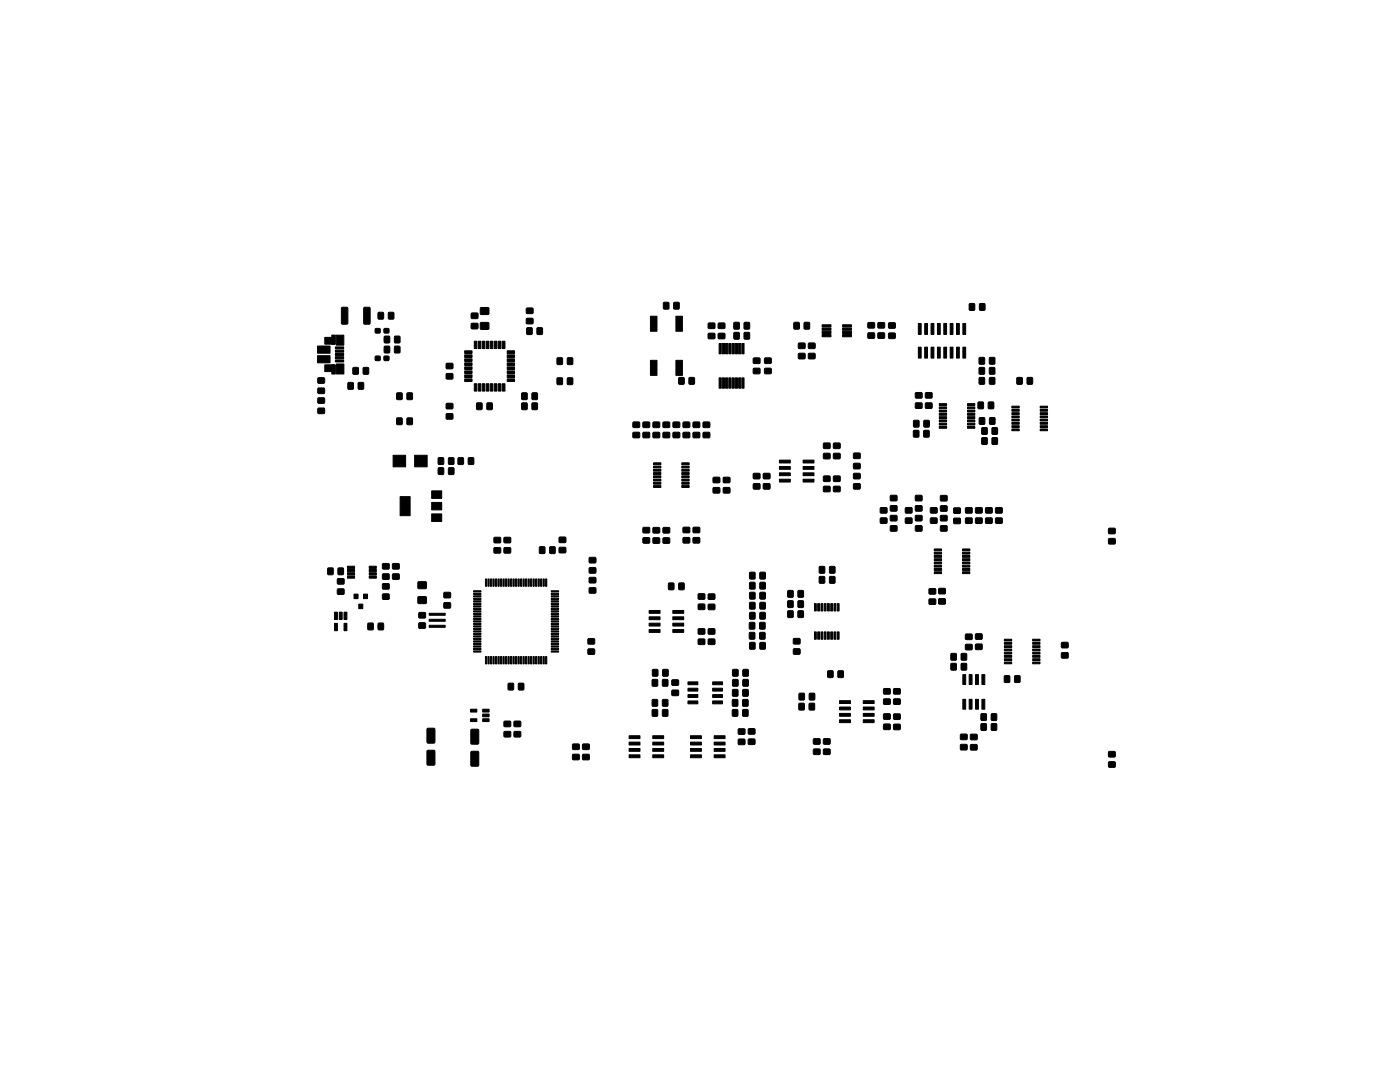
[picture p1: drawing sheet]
<svg xmlns="http://www.w3.org/2000/svg" width="279mm" height="216mm" viewBox="0 0 279 216" stroke-linecap="round" stroke-linejoin="round" font-family="sans-serif">
<g fill="#000" stroke="#000" stroke-width=".2">
<path d="M63.4 69h2.5v1.5h-2.5zM63.4 71h2.5v1.4h-2.5zM63.5 79.4h1.2v1h-1.2zM63.5 77.5h1.2v1h-1.2zM63.5 75.4h1.2v1h-1.2zM64.8 72.8h2v1.3h-2zM64.8 67.3h2v1.4h-2zM66.2 66.9h.7v1.8h-.7zM66.2 72.8h.7v1.8h-.7zM66.9 69.2h1.7v.4h-1.7zM66.9 69.9h1.7v.4h-1.7zM66.9 70.5h1.7v.4h-1.7z"/>
<path d="M66.9 71.2h1.7v.4h-1.7zM66.9 71.8h1.7v.4h-1.7zM67.1 66.9h1.5v2h-1.5zM67.1 72.6h1.5v2h-1.5zM68.2 61.4l1-.1 .2 .2v3l-.2 .2h-.8l-.3-.2zM69.5 76.4h1v1.2h-1zM70.5 73.4h1v1.2h-1zM71.5 76.4h1v1.2h-1zM72.5 73.4h1v1.2h-1zM72.6 61.4l1-.1 .3 .2v3l-.2 .2h-.9l-.2-.2zM74.9 71.1h.9v.8h-.9zM74.9 65.6h.9v.8h-.9z"/>
<path d="M75.5 62.4h1v1.2h-1zM76.7 71.1h.9v.8h-.9zM76.7 65.6h.9v.8h-.9zM76.7 67.1h1v1.3h-1zM76.7 69.1h1v1.3h-1zM77.5 62.4h1.1l-.1 1.2h-1zM78.8 67.1h1v1.3h-1zM78.8 69.1h1v1.3h-1zM79.2 78.4l1 .1v1.2h-1zM81.3 78.4l1 .1-.1 1.2h-1zM89.1 72.5h1.2l.1 1-1.3 .1zM89.1 74.6h1.2l.1 1h-1.3z"/>
<path d="M92.7 70h1.5v.5h-1.5zM92.7 70.8h1.5v.5h-1.5zM92.7 71.6h1.5v.5h-1.5zM92.7 72.4h1.5v.5h-1.5zM92.7 73.2h1.5v.5h-1.5zM92.7 74h1.5v.5h-1.5zM92.7 74.8h1.5v.5h-1.5zM92.7 75.6h1.5v.5h-1.5zM94.7 76.6h.5v1.4h-.5zM94.7 68.1h.5v1.5h-.5zM94.1 64.6l1.2-.1 .1 1-1.3 .1zM94.1 62.5h1.2l.1 1h-1.3z"/>
<path d="M95.5 76.6h.5v1.4h-.5zM95.5 68.1h.5v1.5h-.5zM96.3 76.6h.5v1.4h-.5zM96.3 68.1h.5v1.5h-.5zM95.9 61.4h1.6v1.3h-1.6zM95.9 64.4h1.6v1.3h-1.6zM97.1 76.6h.5v1.4h-.5zM97.1 68.1h.5v1.5h-.5zM97.9 76.6h.5v1.4h-.5zM97.9 68.1h.5v1.5h-.5zM98.7 76.6h.5v1.4h-.5zM98.7 68.1h.5v1.5h-.5z"/>
<path d="M99.5 76.6h.5v1.4h-.5zM99.5 68.1h.5v1.5h-.5zM100.3 76.6h.5v1.4h-.5zM100.3 68.1h.5v1.5h-.5zM101.2 75.6h1.5v.5h-1.5zM101.2 74.8h1.5v.5h-1.5zM101.2 74h1.5v.5h-1.5zM101.2 73.2h1.5v.5h-1.5zM101.2 72.4h1.5v.5h-1.5zM101.2 71.6h1.5v.5h-1.5zM101.2 70.8h1.5v.5h-1.5zM101.2 70h1.5v.5h-1.5z"/>
<path d="M104.2 78.4l1 .1-.1 1.2h-1zM105.2 65.4l1 .1-.1 1.2h-1zM105.1 63.6l1.2-.1 .1 1-1.3 .1zM105.1 61.5h1.2l.1 1h-1.3zM106.2 78.4l1 .1v1.2h-1zM107.2 65.4l1 .1v1.2h-1zM111.2 75.4l1 .1v1.2h-1zM111.2 71.4l1 .1v1.2h-1zM113.3 75.4l1 .1-.1 1.2h-1zM113.3 71.4l1 .1-.1 1.2h-1zM129.8 71.9h1.3v3h-1.3zM129.8 63.1h1.3v3h-1.3z"/>
<path d="M132.4 60.4h1.1l-.1 1.2h-1zM134.5 60.4h1v1.2h-1zM134.9 71.9h1.3v3h-1.3zM134.9 63.1h1.3v3h-1.3zM135.5 75.4h1v1.2h-1zM137.5 75.4h1.1l-.1 1.2h-1zM141.4 66.5h1.2v1l-1.2 .1zM141.4 64.5h1.2v1h-1.2zM143.5 75.4h.4v2.1h-.4zM143.5 68.5h.4v2.1h-.4zM143.4 66.5h1.2v1l-1.2 .1zM143.4 64.5h1.2v1h-1.2z"/>
<path d="M144.2 75.4h.4v2.1h-.4zM144.2 68.5h.4v2.1h-.4zM144.8 75.4h.4v2.1h-.4zM144.8 68.5h.4v2.1h-.4zM145.5 75.4h.4v2.1h-.4zM145.5 68.5h.4v2.1h-.4zM146.1 75.4h.4v2.1h-.4zM146.1 68.5h.4v2.1h-.4zM146.8 75.4h.4v2.1h-.4zM146.8 68.5h.4v2.1h-.4zM146.5 66.4h1v1.2h-1zM146.5 64.4h1v1.2h-1z"/>
<path d="M147.4 75.4h.4v2.1h-.4zM147.4 68.5h.4v2.1h-.4zM148.1 75.4h.4v2.1h-.4zM148.1 68.5h.4v2.1h-.4zM148.5 66.4h1.1l-.1 1.2h-1zM148.5 64.4h1.1l-.1 1.2h-1zM150.4 73.5h1.2v1h-1.2zM150.4 71.5h1.2v1h-1.2zM152.6 71.5h1.3v1h-1.3zM152.6 73.5h1.3v1h-1.3zM158.5 64.4h1v1.2h-1zM159.4 68.5h1.2v1h-1.2z"/>
<path d="M159.4 70.5h1.2v1l-1.2 .1zM160.5 64.4h1v1.2h-1zM161.4 70.5h1.2v1l-1.2 .1zM161.4 68.5h1.2v1h-1.2zM164.1 64.8h1.7v.4h-1.7zM164.1 65.5h1.7v.4h-1.7zM164.1 66.1h1.7v.4h-1.7zM164.1 66.8h1.7v.4h-1.7zM168.2 66.8h1.7v.4h-1.7zM168.2 66.1h1.7v.4h-1.7zM168.2 65.5h1.7v.4h-1.7zM168.2 64.8h1.7v.4h-1.7z"/>
<path d="M173.2 64.4h1.3v1h-1.2zM173.2 66.5l1.3-.1v1l-1.2 .1zM175.2 64.4h1.3v1h-1.2zM175.2 66.5l1.3-.1v1l-1.2 .1zM177.4 64.4h1.2v1l-1.2 .1zM177.4 66.5h1.2v1h-1.2zM183.3 64.5h.5v2.2h-.5zM183.3 69.3h.5v2.2h-.5zM182.7 78.4h1.3v1h-1.3zM184.5 64.5h.6v2.2h-.6zM184.5 69.3h.6v2.2h-.6zM185.8 64.5h.6v2.2h-.6z"/>
<path d="M185.8 69.3h.6v2.2h-.6zM184.7 78.4h1.3v1h-1.3zM187.1 64.5h.5v2.2h-.5zM187.1 69.3h.5v2.2h-.5zM188.4 64.5h.5v2.2h-.5zM188.4 69.3h.5v2.2h-.5zM189.6 64.5h.6v2.2h-.6zM189.6 69.3h.6v2.2h-.6zM190.9 64.5h.6v2.2h-.6zM190.9 69.3h.6v2.2h-.6zM192.2 64.5h.5v2.2h-.5zM192.2 69.3h.5v2.2h-.5z"/>
<path d="M193.5 60.6h1v1.3h-1zM195.4 73.4h1.1l-.1 1.2h-1zM195.4 75.4h1.1l-.1 1.2h-1zM195.4 71.4h1.1l-.1 1.2h-1zM195.5 60.6h1v1.3h-1zM197.5 73.4h1v1.2h-1zM197.5 75.4h1v1.2h-1zM197.5 71.4h1v1.2h-1zM203 75.4h1v1.2h-1zM205 75.4h1v1.2h-1zM63.5 81.5h1.2v1h-1.2zM78.4 90.8h2.6v2.3h-2.6z"/>
<path d="M79.2 83.4l1 .1v1.2h-1zM79.8 99.1h2v3.8h-2zM81.3 83.4l1 .1-.1 1.2h-1zM82.7 90.8h2.6v2.3h-2.6zM86.1 98h2v1.4h-2zM87.5 93.4h1v1.2h-1zM87.5 91.4h1v1.2h-1zM89.1 82.6h1.2l.1 1h-1.3zM89.1 80.5h1.2l.1 1-1.3 .1zM89.5 93.4h1.1l-.1 1.2h-1zM89.5 91.4h1.1l-.1 1.2h-1zM91.4 91.4h1.1l-.1 1.2h-1z"/>
<path d="M93.5 91.4h1v1.2h-1zM95.2 80.4l1 .1-.1 1.2h-1zM97.2 80.4l1 .1v1.2h-1zM104.2 80.4l1 .1-.1 1.2h-1zM106.2 80.4l1 .1v1.2h-1zM126.4 84.3l1.2-.1v1l-1.2 .1zM126.4 86.3h1.2v1h-1.2zM128.4 84.3l1.2-.1v1l-1.2 .1zM128.4 86.3h1.2v1h-1.2zM130.4 92.4h1.5v.3h-1.5zM130.4 93h1.5v.4h-1.5zM130.4 93.7h1.5v.3h-1.5z"/>
<path d="M130.4 94.3h1.5v.4h-1.5zM130.4 95h1.5v.3h-1.5zM130.4 95.6h1.5v.4h-1.5zM130.4 96.3h1.5v.3h-1.5zM130.4 96.9h1.5v.4h-1.5zM130.4 84.3l1.2-.1v1l-1.2 .1zM130.4 86.3h1.2v1h-1.2zM132.4 84.3l1.2-.1v1l-1.2 .1zM132.4 86.3h1.2v1h-1.2zM134.4 84.3l1.2-.1v1l-1.2 .1zM134.4 86.3h1.2v1h-1.2zM136.1 96.9h1.4v.4h-1.4z"/>
<path d="M136.1 96.3h1.4v.3h-1.4zM136.1 95.6h1.4v.4h-1.4zM136.1 95h1.4v.3h-1.4zM136.1 94.3h1.4v.4h-1.4zM136.1 93.7h1.4v.3h-1.4zM136.1 93h1.4v.4h-1.4zM136.1 92.4h1.4v.3h-1.4zM136.4 84.3l1.2-.1v1l-1.2 .1zM136.4 86.3h1.2v1h-1.2zM138.4 84.3l1.2-.1v1l-1.2 .1zM138.4 86.3h1.2v1h-1.2zM140.4 84.3l1.2-.1v1l-1.2 .1z"/>
<path d="M140.4 86.3h1.2v1h-1.2zM142.4 97.3h1.2v1l-1.2 .1zM142.4 95.3h1.2v1h-1.2zM144.4 95.3h1.2v1h-1.2zM144.4 97.3h1.2v1l-1.2 .1zM150.4 94.5h1.2v1h-1.2zM150.4 96.5h1.2v1l-1.2 .1zM152.4 96.5h1.2v1l-1.2 .1zM152.4 94.5h1.2v1h-1.2zM155.6 91.8h2.1v.6h-2.1zM155.6 93.1h2.1v.5h-2.1zM155.6 94.4h2.1v.5h-2.1z"/>
<path d="M155.6 95.6h2.1v.6h-2.1zM160.3 95.6h2.1v.6h-2.1zM160.3 94.4h2.1v.5h-2.1zM160.3 93.1h2.1v.5h-2.1zM160.3 91.8h2.1v.6h-2.1zM164.4 97.1h1.2v1h-1.2zM164.4 95h1.2v1h-1.2zM164.4 90.5h1.2v1h-1.2zM164.4 88.4h1.2v1l-1.2 .1zM166.4 88.4h1.2v1l-1.2 .1zM166.4 90.5h1.2v1h-1.2zM166.4 97.1h1.2v1h-1.2z"/>
<path d="M166.4 95h1.2v1h-1.2zM170.4 92.5h1.2v1h-1.2zM170.4 90.4h1.2v1l-1.2 .1zM170.4 96.5h1.2v1l-1.2 .1zM170.4 94.5h1.2v1h-1.2zM177.7 98.9h1.3v1h-1.3zM182.3 85.9h1.1l-.1 1.3h-1zM182.4 83.9h1l-.1 1.3h-1zM182.7 98.9h1.3v1h-1.3zM182.7 80.4h1.3v1l-1.3 .1zM184.4 85.9h1v1.3h-1zM184.4 83.9h1v1.3h-1z"/>
<path d="M184.7 80.4h1.3v1l-1.3 .1zM187.7 98.9h1.3v1h-1.3zM187.4 85.1h1.5v.4h-1.5zM187.4 84.4h1.5v.4h-1.5zM187.4 83.8h1.5v.4h-1.5zM187.4 83.1h1.5v.4h-1.5zM187.4 82.5h1.5v.4h-1.5zM187.4 81.8h1.5v.4h-1.5zM187.4 81.2h1.5v.4h-1.5zM187.4 80.5h1.5v.4h-1.5zM193.1 80.5h1.5v.4h-1.5zM193.1 81.2h1.5v.4h-1.5z"/>
<path d="M193.1 81.8h1.5v.4h-1.5zM193.1 82.5h1.5v.4h-1.5zM193.1 83.1h1.5v.4h-1.5zM193.1 83.8h1.5v.4h-1.5zM193.1 84.4h1.5v.4h-1.5zM193.1 85.1h1.5v.4h-1.5zM195.2 80.3h1v1.2h-1zM195.5 83.4h1v1.2h-1zM196 87.4h1v1.2h-1zM196 85.4h1v1.2h-1zM197.3 80.3h1v1.2h-1zM197.5 83.4h1v1.2h-1z"/>
<path d="M198 87.4h1v1.2h-1zM198 85.4h1v1.2h-1zM201.9 81h1.5v.4h-1.5zM201.9 81.7h1.5v.4h-1.5zM201.9 82.3h1.5v.4h-1.5zM201.9 83h1.5v.4h-1.5zM201.9 83.6h1.5v.4h-1.5zM201.9 84.3h1.5v.4h-1.5zM201.9 84.9h1.5v.4h-1.5zM201.9 85.6h1.5v.4h-1.5zM207.6 85.6h1.5v.4h-1.5zM207.6 84.9h1.5v.4h-1.5z"/>
<path d="M207.6 84.3h1.5v.4h-1.5zM207.6 83.6h1.5v.4h-1.5zM207.6 83h1.5v.4h-1.5zM207.6 82.3h1.5v.4h-1.5zM207.6 81.7h1.5v.4h-1.5zM207.6 81h1.5v.4h-1.5zM65.4 113.4h1.1l-.1 1.2h-1zM67.5 113.4h1v1.2h-1zM67.4 117.5h1.2v1l-1.2 .1zM67.4 115.5h1.2v1h-1.2zM70.7 118.5h.7v1h-.7zM69.3 113h1.5v.4h-1.5z"/>
<path d="M69.3 113.6h1.5v.5h-1.5zM69.3 114.3h1.5v.4h-1.5zM69.3 114.9h1.5v.5h-1.5zM72.6 118.5h.8v1h-.8zM73.7 114.9h1.4v.5h-1.4zM73.7 114.3h1.4v.4h-1.4zM73.7 113.6h1.4v.5h-1.4zM73.7 113h1.4v.4h-1.4zM76.4 112.5h1.2v1h-1.2zM76.4 114.5h1.2v1l-1.2 .1zM76.4 116.5h1.2v1h-1.2zM76.4 118.5h1.2v1l-1.2 .1z"/>
<path d="M78.4 112.5h1.2v1h-1.2zM78.4 114.5h1.2v1l-1.2 .1zM83.4 119.1h1.6l.1 1.3h-1.6zM83.4 116.1h1.6l.1 1.3h-1.6zM86.1 102.5h2v1.6h-2zM86.1 100.2h2v1.6h-2zM88.6 118.2h1.3v1l-1.3 .1zM94.5 117.9h1.5v.2h-1.5zM94.5 118.4h1.5v.2h-1.5zM94.5 118.9h1.5v.2h-1.5zM94.5 119.4h1.5v.2h-1.5zM94.5 119.9h1.5v.2h-1.5z"/>
<path d="M96.9 115.5h.2v1.5h-.2zM97.4 115.5h.2v1.5h-.2zM97.9 115.5h.2v1.5h-.2zM98.4 115.5h.2v1.5h-.2zM98.9 115.5h.2v1.5h-.2zM99.4 115.5h.2v1.5h-.2zM98.6 109.3h1.3v1h-1.3zM98.6 107.3l1.3-.1v1.1h-1.3zM99.9 115.5h.2v1.5h-.2zM100.4 115.5h.2v1.5h-.2zM100.9 115.5h.2v1.5h-.2zM101.4 115.5h.2v1.5h-.2z"/>
<path d="M100.6 109.3h1.3v1h-1.3zM100.6 107.3l1.3-.1v1.1h-1.3zM101.9 115.5h.2v1.5h-.2zM102.4 115.5h.2v1.5h-.2zM102.9 115.5h.2v1.5h-.2zM103.4 115.5h.2v1.5h-.2zM103.9 115.5h.2v1.5h-.2zM104.4 115.5h.2v1.5h-.2zM104.9 115.5h.2v1.5h-.2zM105.4 115.5h.2v1.5h-.2zM105.9 115.5h.2v1.5h-.2zM106.4 115.5h.2v1.5h-.2z"/>
<path d="M106.9 115.5h.2v1.5h-.2zM107.4 115.5h.2v1.5h-.2zM107.9 115.5h.2v1.5h-.2zM108.4 115.5h.2v1.5h-.2zM107.7 109.1l1 .1v1.2h-1zM108.9 115.5h.2v1.5h-.2zM110 119.9h1.5v.2h-1.5zM110 119.4h1.5v.2h-1.5zM110 118.9h1.5v.2h-1.5zM110 118.4h1.5v.2h-1.5zM110 117.9h1.5v.2h-1.5zM109.7 109.1l1.1 .1-.1 1.2h-1z"/>
<path d="M111.6 109.3l1.3-.1v1.1h-1.3zM111.6 107.2h1.3v1h-1.3zM117.6 115.3h1.3v1h-1.3zM117.6 117.3h1.3v1h-1.3zM117.6 113.3h1.3v1h-1.3zM117.6 111.3l1.3-.1v1.1h-1.3zM128.4 105.3h1.2v1h-1.2zM128.4 107.3h1.2v1l-1.2 .1zM130.4 107.4l1.2-.1v1l-1.2 .1zM130.4 105.3h1.2v1h-1.2zM132.4 105.3h1.2v1h-1.2zM132.4 107.4l1.2-.1v1l-1.2 .1z"/>
<path d="M133.4 116.4h1.1l-.1 1.2h-1zM135.5 116.4h1v1.2h-1zM136.4 107.3h1.2v1h-1.2zM136.4 105.3l1.2-.1v1l-1.2 .1zM138.4 107.3h1.2v1h-1.2zM138.4 105.3l1.2-.1v1l-1.2 .1zM139.4 118.5h1.2v1h-1.2zM141.4 118.6l1.2-.1v1l-1.2 .1zM149.6 118.2l1.1 .1-.1 1.2h-1zM149.6 116.2l1.1 .1-.1 1.2h-1zM149.6 114.2l1.1 .1-.1 1.2h-1zM151.7 118.2l1 .1v1.2h-1z"/>
<path d="M151.7 116.2l1 .1v1.2h-1zM151.7 114.2l1 .1v1.2h-1zM157.2 119.9h1.1l-.1 1.3h-1zM157.2 117.9h1.1l-.1 1.2h-1zM159.3 119.9h1v1.3h-1zM159.3 117.9h1v1.2h-1zM163.5 115.1h1.1l-.1 1.2h-1zM163.5 113.1h1.1l-.1 1.2h-1zM165.6 115.1h1v1.2h-1zM165.6 113.1h1v1.2h-1zM175.7 103.4h1.3v1h-1.3zM175.7 101.3h1.3v1l-1.3 .1z"/>
<path d="M177.7 104.9h1.3v1l-1.3 .1zM177.7 102.9h1.3v1h-1.3zM177.7 100.9h1.3v1l-1.3 .1zM180.7 103.4h1.3v1h-1.3zM180.7 101.3h1.3v1l-1.3 .1zM182.7 104.9h1.3v1l-1.3 .1zM182.7 102.9h1.3v1h-1.3zM182.7 100.9h1.3v1l-1.3 .1zM185.4 119.5h1.3v1l-1.2 .1zM185.4 117.5h1.3v1h-1.2zM185.7 103.4h1.3v1h-1.3zM185.7 101.3h1.3v1l-1.3 .1z"/>
<path d="M186.4 109.5h1.5v.4h-1.5zM186.4 110.2h1.5v.4h-1.5zM186.4 110.8h1.5v.4h-1.5zM186.4 111.5h1.5v.4h-1.5zM186.4 112.1h1.5v.4h-1.5zM186.4 112.8h1.5v.4h-1.5zM186.4 113.4h1.5v.4h-1.5zM186.4 114.1h1.5v.4h-1.5zM187.4 117.4h1.2v1l-1.2 .1zM187.4 119.5h1.2v1h-1.2zM187.7 104.9h1.3v1l-1.3 .1zM187.7 102.9h1.3v1h-1.3z"/>
<path d="M187.7 101l1.3-.1v1l-1.3 .1zM190.4 103.4h1.2v1l-1.2 .1zM190.4 101.4h1.2v1h-1.2zM192.1 114.1h1.5v.4h-1.5zM192.1 113.4h1.5v.4h-1.5zM192.1 112.8h1.5v.4h-1.5zM192.1 112.1h1.5v.4h-1.5zM192.1 111.5h1.5v.4h-1.5zM192.1 110.8h1.5v.4h-1.5zM192.1 110.2h1.5v.4h-1.5zM192.1 109.5h1.5v.4h-1.5zM192.7 103.4h1.3v1h-1.3z"/>
<path d="M192.7 101.3h1.3v1l-1.3 .1zM194.7 103.4h1.3v1h-1.3zM194.7 101.3h1.3v1l-1.3 .1zM196.7 103.4h1.3v1h-1.3zM196.7 101.3h1.3v1l-1.3 .1zM198.7 103.4h1.3v1h-1.3zM198.7 101.3h1.3v1l-1.3 .1zM221.3 105.5l1.2-.1v1l-1.2 .1zM221.3 107.5h1.2v1h-1.2zM66.8 122.2h.5v1.4h-.5zM66.8 124.4h.5v1.4h-.5zM67.7 122.2h.6v1.4h-.6z"/>
<path d="M68.7 122.2h.5v1.4h-.5zM68.7 124.4h.5v1.4h-.5zM71.6 120.5h.8v1h-.8zM73.4 124.4h1.1l-.1 1.2h-1zM75.5 124.4h1v1.2h-1zM83.6 124.3h1.3v1h-1.3zM83.6 122.3h1.3v1h-1.3zM85.6 124.8h3.2v.4h-3.2zM85.6 123.6h3.2v.4h-3.2zM85.6 122.4h3.2v.4h-3.2zM88.6 120.3h1.3v1h-1.3zM94.5 120.4h1.5v.2h-1.5z"/>
<path d="M94.5 120.9h1.5v.2h-1.5zM94.5 121.4h1.5v.2h-1.5zM94.5 121.9h1.5v.2h-1.5zM94.5 122.4h1.5v.2h-1.5zM94.5 122.9h1.5v.2h-1.5zM94.5 123.4h1.5v.2h-1.5zM94.5 123.9h1.5v.2h-1.5zM94.5 124.4h1.5v.2h-1.5zM94.5 124.9h1.5v.2h-1.5zM94.5 125.4h1.5v.2h-1.5zM94.5 125.9h1.5v.2h-1.5zM94.5 126.4h1.5v.2h-1.5z"/>
<path d="M94.5 126.9h1.5v.2h-1.5zM94.5 127.4h1.5v.2h-1.5zM94.5 127.9h1.5v.2h-1.5zM94.5 128.4h1.5v.2h-1.5zM94.5 128.9h1.5v.2h-1.5zM94.5 129.4h1.5v.2h-1.5zM94.5 129.9h1.5v.2h-1.5zM96.9 131h.2v1.5h-.2zM97.4 131h.2v1.5h-.2zM97.9 131h.2v1.5h-.2zM98.4 131h.2v1.5h-.2zM98.9 131h.2v1.5h-.2z"/>
<path d="M99.4 131h.2v1.5h-.2zM99.9 131h.2v1.5h-.2zM100.4 131h.2v1.5h-.2zM100.9 131h.2v1.5h-.2zM101.4 131h.2v1.5h-.2zM101.9 131h.2v1.5h-.2zM101.4 136.4h1.1l-.1 1.2h-1zM102.4 131h.2v1.5h-.2zM102.9 131h.2v1.5h-.2zM103.4 131h.2v1.5h-.2zM103.9 131h.2v1.5h-.2zM103.5 136.4h1v1.2h-1z"/>
<path d="M104.4 131h.2v1.5h-.2zM104.9 131h.2v1.5h-.2zM105.4 131h.2v1.5h-.2zM105.9 131h.2v1.5h-.2zM106.4 131h.2v1.5h-.2zM106.9 131h.2v1.5h-.2zM107.4 131h.2v1.5h-.2zM107.9 131h.2v1.5h-.2zM108.4 131h.2v1.5h-.2zM108.9 131h.2v1.5h-.2zM110 129.9h1.5v.2h-1.5zM110 129.4h1.5v.2h-1.5z"/>
<path d="M110 128.9h1.5v.2h-1.5zM110 128.4h1.5v.2h-1.5zM110 127.9h1.5v.2h-1.5zM110 127.4h1.5v.2h-1.5zM110 126.9h1.5v.2h-1.5zM110 126.4h1.5v.2h-1.5zM110 125.9h1.5v.2h-1.5zM110 125.4h1.5v.2h-1.5zM110 124.9h1.5v.2h-1.5zM110 124.4h1.5v.2h-1.5zM110 123.9h1.5v.2h-1.5zM110 123.4h1.5v.2h-1.5z"/>
<path d="M110 122.9h1.5v.2h-1.5zM110 122.4h1.5v.2h-1.5zM110 121.9h1.5v.2h-1.5zM110 121.4h1.5v.2h-1.5zM110 120.9h1.5v.2h-1.5zM110 120.4h1.5v.2h-1.5zM117.4 127.5h1.2v1h-1.2zM117.4 129.5h1.2v1h-1.2zM130.2 139.6h1v1.3h-1zM130.2 135.6h1v1.3h-1zM130.2 133.6h1.1l-.1 1.3h-1zM129.6 121.8h2.1v.6h-2.1z"/>
<path d="M129.6 123.1h2.1v.5h-2.1zM129.6 124.4h2.1v.5h-2.1zM129.6 125.6h2.1v.6h-2.1zM132.2 139.6h1.1l-.1 1.3h-1zM132.2 135.6h1.1l-.1 1.3h-1zM132.3 133.6h1v1.3h-1zM134.1 137.7h1.3v1l-1.3 .1zM134.1 135.7h1.3v1h-1.3zM134.3 125.6h2.1v.6h-2.1zM134.3 124.4h2.1v.5h-2.1zM134.3 123.1h2.1v.5h-2.1zM134.3 121.8h2.1v.6h-2.1z"/>
<path d="M137.3 139.9h2v.5h-2zM137.3 138.6h2v.6h-2zM137.3 137.3h2v.6h-2zM137.3 136.1h2v.5h-2zM139.4 120.6h1.2v1h-1.2zM139.4 127.5h1.2v1l-1.2 .1zM139.4 125.5h1.2v1h-1.2zM141.4 120.6h1.2v1h-1.2zM141.4 125.5h1.2v1h-1.2zM141.4 127.5h1.2v1l-1.2 .1zM142.2 136.1h2v.5h-2zM142.2 137.3h2v.6h-2z"/>
<path d="M142.2 138.6h2v.6h-2zM142.2 139.9h2v.5h-2zM146.2 139.6h1v1.3h-1zM146.2 137.6h1v1.3h-1zM146.2 135.6h1.1l-.1 1.3h-1zM146.2 133.6h1.1l-.1 1.3h-1zM148.2 139.6h1.1l-.1 1.3h-1zM148.3 137.6h1v1.3h-1zM148.3 135.6h1v1.3h-1zM148.3 133.6h1v1.3h-1zM149.6 126.2l1 .1v1.2h-1zM149.6 124.2l1 .1v1.2h-1z"/>
<path d="M149.6 120.2l1.1 .1-.1 1.2h-1zM149.6 128.2l1.1 .1-.1 1.2h-1zM149.6 122.2l1.1 .1-.1 1.2h-1zM151.6 126.2l1.1 .1-.1 1.2h-1zM151.6 124.2l1.1 .1-.1 1.2h-1zM151.7 120.2l1 .1v1.2h-1zM151.7 128.2l1 .1v1.2h-1zM151.7 122.2l1 .1v1.2h-1zM157.2 121.9h1.1l-.1 1.3h-1zM158.4 127.4h1.2v1l-1.2 .1zM158.4 129.5h1.2v1h-1.2zM159.3 121.9h1v1.3h-1z"/>
<path d="M159.5 138.4h1v1.2h-1zM161.5 138.4h1.1l-.1 1.2h-1zM162.5 120.4h.4v1.5h-.4zM162.5 126.1h.4v1.5h-.4zM163.2 120.4h.4v1.5h-.4zM163.2 126.1h.4v1.5h-.4zM163.8 120.4h.4v1.5h-.4zM163.8 126.1h.4v1.5h-.4zM164.5 120.4h.4v1.5h-.4zM164.5 126.1h.4v1.5h-.4zM165.1 120.4h.4v1.5h-.4zM165.1 126.1h.4v1.5h-.4z"/>
<path d="M165.2 133.9h1v1.3l-1-.1zM165.8 120.4h.4v1.5h-.4zM165.8 126.1h.4v1.5h-.4zM166.4 120.4h.4v1.5h-.4zM166.4 126.1h.4v1.5h-.4zM167.1 120.4h.4v1.5h-.4zM167.1 126.1h.4v1.5h-.4zM167.3 133.9h1v1.3l-1-.1zM167.6 139.8h2.1v.6h-2.1zM172.3 139.8h2.1v.6h-2.1zM176.4 137.4h1.2v1l-1.2 .1zM176.4 139.5h1.2v1h-1.2z"/>
<path d="M178.4 137.4h1.2v1l-1.2 .1zM178.4 139.5h1.2v1h-1.2zM189.8 132.4h1v1.3l-1-.1zM189.8 130.4l1 .1v1.2h-1zM192.2 134.6h.5v2h-.5zM192.2 139.5h.5v2h-.5zM191.9 132.4h1v1.3l-1.1-.1zM191.9 130.4l1 .1v1.2h-1.1zM193.4 134.6h.6v2h-.6zM193.4 139.5h.6v2h-.6zM192.7 126.6l1.3-.1v1l-1.3 .1zM192.7 128.6h1.3v1h-1.3z"/>
<path d="M194.7 134.6h.6v2h-.6zM194.7 139.5h.6v2h-.6zM194.7 128.6l1.3-.1v1l-1.3 .1zM194.7 126.5h1.3v1h-1.3zM196 134.6h.5v2h-.5zM196 139.5h.5v2h-.5zM200.5 134.9h1v1.2h-1zM200.4 132.1h1.5v.4h-1.5zM200.4 131.4h1.5v.4h-1.5zM200.4 130.8h1.5v.4h-1.5zM200.4 130.1h1.5v.4h-1.5zM200.4 129.5h1.5v.4h-1.5z"/>
<path d="M200.4 128.8h1.5v.4h-1.5zM200.4 128.2h1.5v.4h-1.5zM200.4 127.5h1.5v.4h-1.5zM202.5 134.9h1v1.2h-1zM206.1 127.5h1.5v.4h-1.5zM206.1 128.2h1.5v.4h-1.5zM206.1 128.8h1.5v.4h-1.5zM206.1 129.5h1.5v.4h-1.5zM206.1 130.1h1.5v.4h-1.5zM206.1 130.8h1.5v.4h-1.5zM206.1 131.4h1.5v.4h-1.5zM206.1 132.1h1.5v.4h-1.5z"/>
<path d="M211.9 128.2h1.2v1h-1.2zM211.9 130.3h1.2v1h-1.2zM85.3 149.8l1.2-.1 .3 .1v2.7l-.1 .2h-1.3l-.2-.1zM85.3 145.4l1.2-.1 .3 .1v2.6l-.1 .3h-1.3l-.2-.1zM93.9 141.5h1.3v.6h-1.3zM93.9 143.4h1.3v.6h-1.3zM94 145.6l1.3-.1 .2 .1v2.6l-.1 .3h-1.2l-.2-.1zM94 150l1.3-.1 .2 .1v2.6l-.1 .3h-1.2l-.2-.1zM96.3 143.4h1.3v.6h-1.3zM96.3 142.5h1.3v.5h-1.3zM96.3 141.5h1.3v.6h-1.3zM100.6 143.9h1.3v1l-1.3 .1z"/>
<path d="M100.6 146h1.3v1h-1.3zM102.6 143.9h1.3v1l-1.3 .1zM102.6 146h1.3v1h-1.3zM114.3 148.5h1.2l.1 1h-1.3zM114.3 150.6l1.2-.1 .1 1-1.3 .1zM116.3 148.5h1.2l.1 1h-1.3zM116.3 150.6l1.2-.1 .1 1-1.3 .1zM125.6 146.8h2.1v.6h-2.1zM125.6 148.1h2.1v.5h-2.1zM125.6 149.4h2.1v.5h-2.1zM125.6 150.6h2.1v.6h-2.1zM130.3 150.6h2.1v.6h-2.1z"/>
<path d="M130.3 149.4h2.1v.5h-2.1zM130.3 148.1h2.1v.5h-2.1zM130.3 146.8h2.1v.6h-2.1zM130.2 141.6h1v1.3h-1zM132.2 141.6h1.1l-.1 1.3h-1zM137.8 146.8h2.2v.6h-2.2zM137.8 148.1h2.2v.5h-2.2zM137.8 149.4h2.2v.5h-2.2zM137.8 150.6h2.2v.6h-2.2zM142.5 150.6h2.2v.6h-2.2zM142.5 149.4h2.2v.5h-2.2zM142.5 148.1h2.2v.5h-2.2z"/>
<path d="M142.5 146.8h2.2v.6h-2.2zM146.2 141.6h1v1.3h-1zM147.4 145.5h1.2v1h-1.2zM147.4 147.5h1.2v1h-1.2zM148.2 141.6h1.1l-.1 1.3h-1zM149.4 147.5h1.2v1h-1.2zM149.4 145.4h1.2v1l-1.2 .1zM159.5 140.4h1v1.2h-1zM161.5 140.4h1v1.2h-1zM162.4 149.5h1.2v1h-1.2zM162.4 147.4h1.2v1l-1.2 .1zM164.4 147.4h1.2v1l-1.2 .1z"/>
<path d="M164.4 149.5h1.2v1h-1.2zM167.6 143.6h2.1v.6h-2.1zM167.6 142.4h2.1v.5h-2.1zM167.6 141.1h2.1v.5h-2.1zM172.3 141.1h2.1v.5h-2.1zM172.3 142.4h2.1v.5h-2.1zM172.3 143.6h2.1v.6h-2.1zM176.4 144.5h1.2v1h-1.2zM176.4 142.5h1.2v1h-1.2zM178.4 142.5h1.2v1h-1.2zM178.4 144.5h1.2v1l-1.2 .1zM191.7 148.6h1.3v1h-1.3z"/>
<path d="M191.7 146.5h1.3v1l-1.3 .1zM193.7 146.6l1.3-.1v1l-1.3 .1zM193.7 148.6h1.3v1h-1.3zM195.8 142.5h1v1.2h-1zM195.8 144.4l1 .1v1.2h-1zM197.9 142.5h1v1.2h-1.1zM197.9 144.4l1 .1v1.2h-1.1zM221.3 152h1.2v1l-1.2 .1zM221.3 150h1.2v1h-1.2z"/>
</g>
</svg>
